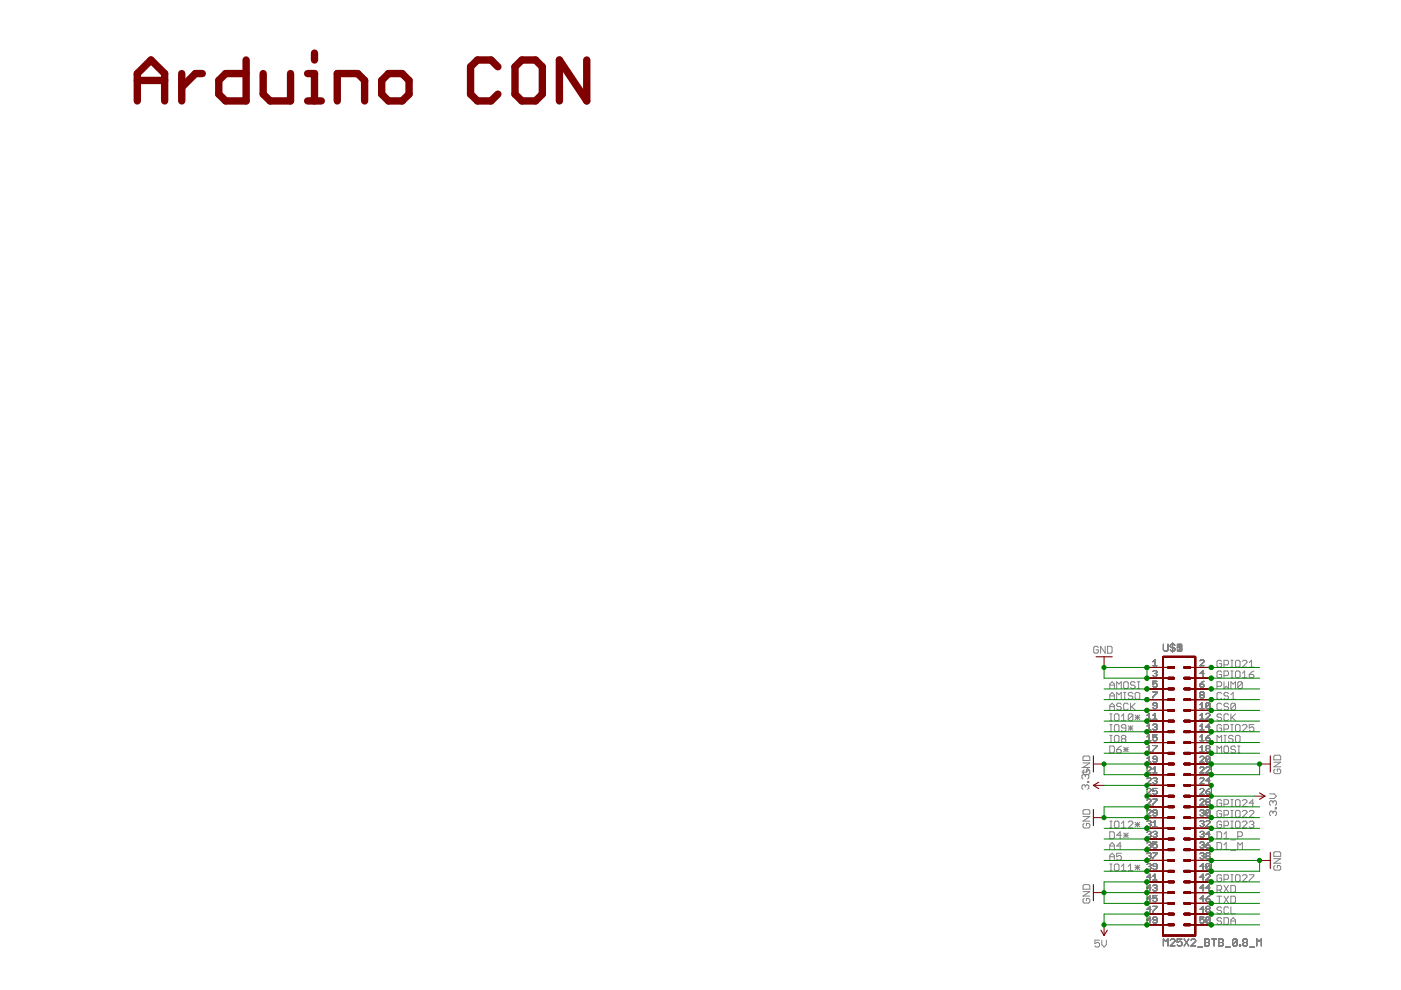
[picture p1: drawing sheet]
<svg xmlns="http://www.w3.org/2000/svg" width="297mm" height="210mm" viewBox="0 0 297 210" stroke-linecap="round" stroke-linejoin="round" font-family="sans-serif">
<g fill="none" stroke="#808080" stroke-width=".21">
<path d="M232.9 137.3l-.3-.3h-.5l-.2 .3v1l.2 .2h.5l.3-.2v-.5h-.5M234.3 137v1.5l-1-1.5v1.5M234.8 137h.7l.3 .3v1l-.3 .2h-.7zM246.7 136.6v1.2l.2 .2h.5l.2-.2v-1.2M248.6 136.4v1.9M249.1 136.8l-.2-.2h-.5l-.3 .2v.3l.3 .2h.5l.2 .3-.2 .4h-.5l-.3-.2M249.6 137.3h1M249.6 137.1l.5-.5v1.4M249.6 137.3l.5-.2 .5 .2M249.8 136.6l-.2 .2M250.1 136.8l.5-.2h-1v1.2l.2 .2M250.3 136.6l.3 .2v.3"/>
<path d="M250.3 136.6v1.4l.3-.2v-.5M250.3 136.6l-.7 .7M250.6 137.1l-1 .9h1M250.6 137.1l-.3 .2 .3 .3M261 140h.5M261.2 140v1.5M262.2 140h.5l.2 .3v.9l-.2 .3h-.5l-.3-.3v-.9zM235.3 151.4h.5M235.3 152.8h.5M235.3 158.2h.7l.3 .2v1l-.3 .2h-.7zM235.3 157.4h.5M235.3 155.9h.5"/>
<path d="M235.3 146v-1l.5-.5 .5 .5v1M235.3 148.3v-1l.5-.5 .5 .5v1M235.3 150.5v-.9l.5-.5 .5 .5v.9M235.3 155.1h.5M235.3 153.6h.5M235.3 149.8h1M235.3 147.6h1M235.3 145.3h1M235.5 151.4v1.4M235.5 153.6v1.5M235.5 155.9v1.5M236.3 153.9l.2-.3h.5l.2 .3v1l-.2 .2h-.5l-.2-.2z"/>
<path d="M236.3 151.6l.2-.2h.5l.2 .2v1l-.2 .2h-.5l-.2-.2zM236.3 156.1l.2-.2h.5l.2 .2v1l-.2 .3h-.5l-.2-.3zM236.8 158.9h.7l.2 .3v.2l-.2 .2h-.5l-.2-.2zM236.8 146v-1.5l.4 .5 .5-.5v1.5M236.8 148.3v-1.5l.4 .5 .5-.5v1.5M237.7 149.3l-.2-.2h-.5l-.2 .2v.3l.2 .2h.5l.2 .3-.2 .4h-.5l-.2-.2M237.7 158.2l-.9 .7M237.8 152.8h.9M237.8 151.8l.4-.4v1.4M238 156.6l-.2 .3 .2 .5h.5l.2-.3-.2-.5M238 156.6l-.2-.2v-.3l.2-.2h.5l.2 .2v.3l-.2 .2M238 156.6h.5"/>
<path d="M238.2 158.9h1M238.2 158.4l1 1M238.2 146.8h.5M238.2 148.3h.5M238.5 144.5h.5l.2 .3v1l-.2 .2h-.5l-.3-.2v-1zM238.5 146.8v1.5M238.7 154.4h-.7l-.2-.3 .2-.5h.5l.2 .3v1l-.2 .2h-.5l-.2-.2M238.7 158.4v1M239.2 149.3l-.2-.2h-.5l-.3 .2v1l.3 .2h.5l.2-.2M239.2 154.4h1M239.2 153.9l1 1M239.2 158.4l-1 1"/>
<path d="M239.7 149.1v1.4M239.7 153.9v1M239.9 149.8l.8 .7M240.2 153.9l-1 1M240.2 147.1l-.3-.3h-.5l-.2 .5 .2 .3h.5l.3 .2v.2l-.3 .3h-.5l-.2-.3M240.2 151.6l-.3-.2h-.5l-.2 .2v1M240.2 151.6v1l-.3 .2h-.5l-.2-.2M240.2 151.6l-1 1M240.7 144.8l-.3-.3h-.5l-.2 .3v.2l.2 .3h.5l.3 .2v.3l-.3 .2h-.5l-.2-.2M240.7 152.1h.9M240.7 151.6l.9 1M240.7 149.1l-1 1"/>
<path d="M240.9 146.8h.5l.2 .3v.9l-.2 .3h-.5l-.2-.3v-.9zM241.2 151.6v1M241.2 144.5h.4M241.2 146h.4M241.4 144.5v1.5M241.6 151.6l-.9 1M243.2 151.7l.4-.4v1.2M243.2 153.9l.4-.4v1.3M243.2 156.2l.4-.4v1.3M243.2 158.5l.4-.4v1.2M243.2 152.5h.8M243.2 154.8h.8"/>
<path d="M243.2 157.1h.8M243.2 159.3h.8M244.4 140.3l.5-.4v1.2M244.4 151.7l.5-.4v1.2M244.4 141.1h.9M244.4 142.4l.3-.2h.4l.2 .2-.2 .4M244.4 146.7h.9v.2l-.9 .9v.2M244.4 153.7l.3-.2h.4l.2 .2-.2 .5M244.4 158.1h.9v.2l-.9 .8v.2M244.4 152.5h.9M244.9 142.8h.2M244.9 154.2h.2"/>
<path d="M245.1 142.8l.2 .2-.2 .4h-.4l-.3-.2M245.1 154.2l.2 .2-.2 .4h-.4l-.3-.2M245.3 144.4h-.9v.7l.5-.2 .4 .2v.4l-.2 .2h-.4l-.3-.2M245.3 149.6h-.6l-.3-.2 .3-.4h.4l.2 .2v.8l-.2 .2h-.4l-.3-.2M245.3 155.8h-.9v.6l.5-.2 .4 .2v.4l-.2 .3h-.4l-.3-.3M254.4 140.1l.2-.2h.5l.2 .2v.2l-.9 .8h.9M254.4 145.1h.7l.2 .4-.2 .2h-.5l-.2-.2zM254.4 150.2h.9M254.4 149.4l.5-.4v1.2M254.4 151.7l.5-.4v1.2M254.4 153.9l.5-.4v1.3M254.4 156.2l.5-.4v1.3"/>
<path d="M254.4 158.5l.5-.4v1.2M254.4 152.5h.9M254.4 154.8h.9M254.4 157.1h.9M254.4 159.3h.9M254.6 147.3l-.2-.2 .2-.4h.5l.2 .2-.2 .4M254.6 147.3l-.2 .3 .2 .4h.5l.2-.2-.2-.5M254.6 147.3h.5M255.3 142.8h-.9l.7-.6v1.2M255.3 144.4l-.9 .7M255.7 156.4h.6l.2 .4-.2 .3h-.4l-.2-.3zM255.7 151.5l.2-.2h.4l.2 .2v.2l-.8 .8h.8"/>
<path d="M255.9 158.7l-.2-.2 .2-.4h.4l.2 .2-.2 .4M255.9 158.7l-.2 .2 .2 .4h.4l.2-.2-.2-.4M255.9 158.7h.4M256.5 149.2l-.2-.2h-.4l-.2 .2v.8M256.5 149.2v.8l-.2 .2h-.4l-.2-.2M256.5 149.2l-.8 .8M256.5 154.2h-.8l.6-.7v1.3M256.5 155.8l-.8 .6M258 159.6v-1.4l.5 .5 .5-.5v1.4M258 145.5h.8l.2-.2v-.5l-.2-.3h-.8v1.5M258 157.4v-1.5l.5 .5 .5-.5v1.5M259 151.6l-.2-.2h-.5l-.3 .2v.2l.3 .3h.5l.2 .2-.2 .5h-.5l-.3-.2"/>
<path d="M259 140.3l-.2-.3h-.5l-.3 .3v.9l.3 .3h.5l.2-.3v-.5h-.5M259 142.5l-.2-.2h-.5l-.3 .2v1l.3 .2h.5l.2-.2v-.5h-.5M259 147.1l-.2-.3h-.5l-.3 .3v.9l.3 .3h.5l.2-.3M259 149.3l-.2-.2h-.5l-.3 .2v1l.3 .2h.5l.2-.2M259 153.9l-.2-.3h-.5l-.3 .3v1l.3 .2h.5l.2-.2v-.5h-.5M259.5 141h.7l.3-.3v-.4l-.3-.3h-.7v1.5M259.5 143.2h.7l.3-.2v-.5l-.3-.2h-.7v1.4M259.5 144.5v1.5l.5-.5 .5 .5v-1.5M259.5 154.6h.7l.3-.2v-.5l-.3-.3h-.7v1.5M259.5 157.4h.5M259.5 155.9h.5M259.7 158.2h.5l.3 .2v1l-.3 .2h-.5l-.2-.2v-1z"/>
<path d="M259.7 155.9v1.5M260.5 147.1l-.3-.3h-.5l-.2 .5 .2 .3h.5l.3 .2v.2l-.3 .3h-.5l-.2-.3M260.5 151.6l-.3-.2h-.5l-.2 .2v1l.2 .2h.5l.3-.2M260.5 149.3l-.3-.2h-.5l-.2 .2v.3l.2 .2h.5l.3 .3-.3 .4h-.5l-.2-.2M261 146v-1.5l.5 .5 .4-.5v1.5M261 151.4v1.4M261 147.3l.5-.5v1.5M261 155.1h.5M261 153.6h.5M261 148.3h.9M261 141.5h.5M261 142.3h.5"/>
<path d="M261 143.7h.5M261.2 152.1l.7 .7M261.2 142.3v1.4M261.2 153.6v1.5M261.5 156.1l-.3-.2h-.5l-.2 .2v.3l.2 .2h.5l.3 .3v.2l-.3 .3h-.5l-.2-.3M261.9 149.3l-.2-.2h-.5l-.2 .2v1M261.9 158.4l-.2-.2h-.5l-.2 .5 .2 .2h.5l.2 .3v.2l-.2 .2h-.5l-.2-.2M261.9 151.4l-.9 .9M261.9 149.3v1l-.2 .2h-.5l-.2-.2M261.9 156.1l.3-.2h.5l.2 .2v1l-.2 .3h-.5l-.3-.3zM261.9 149.3l-.9 1M262.2 142.3h.5l.2 .2v1l-.2 .2h-.5l-.3-.2v-1z"/>
<path d="M262.2 153.6h.5l.2 .3v1l-.2 .2h-.5l-.3-.2v-1zM262.4 158.2h.5M262.4 159.6h.5M262.7 158.2v1.4M263.4 153.9l.3-.3h.4l.3 .3v.2l-1 1h1M263.4 144.8l-.2-.3h-.5l-.3 .3v1M263.4 144.8v1l-.2 .2h-.5l-.3-.2M263.4 144.8l-1 1M263.4 140.3l.3-.3h.4l.3 .3v.2l-1 1h1M263.4 143.7h1M263.4 142.7l.5-.4v1.4M264.9 143h.7l.2 .2v.3l-.2 .2h-.5l-.2-.2z"/>
<path d="M264.9 141.5h.9M264.9 140.5l.5-.5v1.5M265.8 153.6h-.9v.8l.5-.3h.2l.2 .3v.5l-.2 .2h-.5l-.2-.2M265.8 142.3l-.9 .7M229.4 163.7h1M229.4 162.7h1.7M229.6 161.8h1.5l-1.5 .9M229.6 173.1h1.5l-1.5 1h1.5M229.9 174.6l-.3 .2v.5l.3 .3h.9l.3-.3v-.5l-.3-.2h-.5v.5M229.9 163.2l-.3 .2v.5l.5 .5M229.9 160.3h.9l.3 .2v.7h-1.5v-.7zM229.9 171.7h.9l.3 .2v.7h-1.5v-.7z"/>
<path d="M230.1 166.6l-.2-.2h-.3l-.2 .2v.5l.2 .3M230.1 166.6l.3-.2h.2l.3 .2v.5l-.3 .3M230.1 164.4v.3M230.1 166.6v.3M230.3 163.2h.6l-.6 .5zM230.4 162.7l.7 .7v.5l-.3 .3h-1.2l-.2 .2v.5l.2 .3M230.4 164.2l-.3 .2M230.6 164.2l.3 .2v.5l-.3 .3M230.6 165.7h.3v.2h-.3zM235.3 175.6h.5M235.3 174.1h.5M235.3 176.4h.7l.3 .2v1l-.3 .2h-.7z"/>
<path d="M235.3 179.4h1M235.5 174.1v1.5M236.3 174.3l.2-.2h.5l.2 .2v1l-.2 .3h-.5l-.2-.3zM237.7 179.4h-.9l.7-.8v1.5M237.7 177.1h-.9l.7-.7v1.4M237.8 175.6h.9M237.8 174.6l.4-.5v1.5M238.2 177.1h1M238.2 176.6l1 1M238.7 176.6v1M239.2 174.3l.2-.2h.5l.3 .2v.3l-1 1h1M239.2 176.6l-1 1"/>
<path d="M240.7 174.3l.9 1M240.7 174.8h.9M241.2 174.3v1M241.6 174.3l-.9 1M243.2 161.6h.8M243.2 160.8l.4-.4v1.2M243.2 162.8l.2-.2h.4l.2 .2v.2l-.8 .9h.8M243.2 165.1l.2-.2h.4l.2 .2v.2l-.8 .9h.8M243.2 167.4l.2-.2h.4l.2 .2v.2l-.8 .8h.8M243.2 169.7l.2-.3h.4l.2 .3v.2l-.8 .8h.8M243.2 171.9l.2-.2h.4l.2 .2v.2l-.8 .9h.8M243.2 174.2l.2-.2h.4l.2 .2-.2 .4"/>
<path d="M243.2 176.5l.2-.2h.4l.2 .2-.2 .4M243.2 178.8l.2-.3h.4l.2 .3-.2 .4M243.6 174.6h.2M243.6 176.9h.2M243.6 179.2h.2M243.8 174.6l.2 .2-.2 .4h-.4l-.2-.2M243.8 176.9l.2 .2-.2 .4h-.4l-.2-.2M243.8 179.2l.2 .2-.2 .4h-.4l-.2-.2M244.4 163l.5-.4v1.3M244.4 174.4l.5-.4v1.2M244.4 165.1l.3-.2h.4l.2 .2-.2 .4M244.4 169.4h.9v.3l-.9 .8v.2"/>
<path d="M244.4 176.5l.3-.2h.4l.2 .2-.2 .4M244.4 163.9h.9M244.4 175.2h.9M244.9 165.5h.2M244.9 176.9h.2M245.1 165.5l.2 .2-.2 .5h-.4l-.3-.3M245.1 176.9l.2 .2-.2 .4h-.4l-.3-.2M245.3 161h-.6l-.3-.2 .3-.4h.4l.2 .2v.8l-.2 .2h-.4l-.3-.2M245.3 167.2h-.9v.6l.5-.2 .4 .2v.4l-.2 .2h-.4l-.3-.2M245.3 172.3h-.6l-.3-.2 .3-.4h.4l.2 .2v.9l-.2 .2h-.4l-.3-.2M245.3 178.5h-.9v.7l.5-.2 .4 .2v.4l-.2 .2h-.4l-.3-.2M254.4 160.6l.2-.2h.5l.2 .2v.2l-.9 .8h.9"/>
<path d="M254.4 162.8l.2-.2h.5l.2 .2v.2l-.9 .9h.9M254.4 165.1l.2-.2h.5l.2 .2v.2l-.9 .9h.9M254.4 167.4l.2-.2h.5l.2 .2v.2l-.9 .8h.9M254.4 169.7l.2-.3h.5l.2 .3v.2l-.9 .8h.9M254.4 171.9l.2-.2h.5l.2 .2-.2 .4M254.4 174.2l.2-.2h.5l.2 .2-.2 .4M254.4 176.5l.2-.2h.5l.2 .2-.2 .4M254.4 178.8l.2-.3h.5l.2 .3-.2 .4M254.9 172.3h.2M254.9 174.6h.2M254.9 176.9h.2M254.9 179.2h.2"/>
<path d="M255.1 172.3l.2 .3-.2 .4h-.5l-.2-.2M255.1 174.6l.2 .2-.2 .4h-.5l-.2-.2M255.1 176.9l.2 .2-.2 .4h-.5l-.2-.2M255.1 179.2l.2 .2-.2 .4h-.5l-.2-.2M255.7 167.8h.6l.2 .4-.2 .2h-.4l-.2-.2zM255.7 179.2h.6l.2 .4-.2 .2h-.4l-.2-.2zM255.7 162.8l.2-.2h.4l.2 .2v.2l-.8 .9h.8M255.7 174.2l.2-.2h.4l.2 .2v.2l-.8 .8h.8M255.9 170.1l-.2-.2 .2-.5h.4l.2 .3-.2 .4M255.9 170.1l-.2 .2 .2 .4h.4l.2-.2-.2-.4M255.9 170.1h.4M256.5 160.6v.8l-.2 .2h-.4l-.2-.2"/>
<path d="M256.5 160.6l-.2-.2h-.4l-.2 .2v.8M256.5 171.9l-.2-.2h-.4l-.2 .2v.9M256.5 171.9v.9l-.2 .2h-.4l-.2-.2M256.5 165.5h-.8l.6-.6v1.3M256.5 176.9h-.8l.6-.6v1.2M256.5 160.6l-.8 .8M256.5 167.2l-.8 .6M256.5 171.9l-.8 .9M256.5 178.5l-.8 .7M258 176.4h.8l.2 .2v1l-.2 .2h-.8zM258 178.6h.8l.2 .3v1l-.2 .2h-.8zM259 174.3l-.2-.2h-.5l-.3 .2v1l.3 .3h.5l.2-.3v-.5h-.5"/>
<path d="M259 169.8l-.2-.3h-.5l-.3 .3v1l.3 .2h.5l.2-.2v-.5h-.5M259 172.1l-.2-.3h-.5l-.3 .3v.9l.3 .3h.5l.2-.3v-.4h-.5M259.5 175.1h.7l.3-.3v-.5l-.3-.2h-.7v1.5M259.5 170.5h.7l.3-.2v-.5l-.3-.3h-.7v1.5M259.5 172.8h.7l.3-.2v-.5l-.3-.3h-.7v1.5M259.5 177.8h1M259.5 176.8l.5-.4v1.4M259.5 179.1l.5-.5v1.5M261 175.6h.5M261 174.1h.5M261 178.1h.9M261 169.5h.5"/>
<path d="M261 171h.5M261 171.8h.5M261 173.3h.5M261.2 169.5v1.5M261.2 171.8v1.5M261.2 174.1v1.5M261.9 172.1l.3-.3h.5l.2 .3v.9l-.2 .3h-.5l-.3-.3zM262.2 174.1h.5l.2 .2v1l-.2 .3h-.5l-.3-.3v-1zM262.2 169.5h.5l.2 .3v1l-.2 .2h-.5l-.3-.2v-1zM262.4 177.3h.8l.2-.2v-.5l-.2-.2h-.8v1.4M263.4 174.3l.3-.2h.4l.3 .2v.3l-1 1h1M263.4 169.8l.3-.3h.4l.3 .3v.2l-1 1h1"/>
<path d="M263.4 172.1l.3-.3h.4l.3 .3v.2l-1 1h1M264.9 174.3l.2-.2h.5l.2 .2-.2 .5M264.9 172.1l.2-.3h.5l.2 .3v.2l-.9 1h.9M265.4 174.8h.2M265.6 174.8l.2 .3-.2 .5h-.5l-.2-.3M265.8 170.3h-.9l.7-.8v1.5M269.2 168.3h.9l.5 .5-.5 .5h-.9M269.9 172.2l-.3-.2h-.2l-.2 .2v.5l.2 .3M269.9 170l-.3-.2h-.2l-.2 .2v.5l.2 .3M269.9 172.2l.2-.2h.3l.2 .2v.5l-.2 .3M269.9 170v.3M269.9 172.2v.3"/>
<path d="M269.9 170l.2-.2h.3l.2 .2v.5l-.2 .3M270.1 161.6h1.4l-1.4 1h1.4M270.3 160.1h1l.2 .3v.7h-1.4v-.7zM270.3 163.1l-.2 .2v.5l.2 .2h1l.2-.2v-.5l-.2-.2h-.5v.5M270.4 171.2h.2v.3h-.2zM229.6 189h1.5l-1.5 1h1.5M229.9 190.5l-.3 .2v.5l.3 .3h.9l.3-.3v-.5l-.3-.2h-.5v.5M229.9 187.6h.9l.3 .2v.7h-1.5v-.7zM233.1 199.3h-1v.8l.5-.3h.3l.2 .3v.5l-.2 .2h-.5l-.3-.2M233.6 199.3v1l.5 .5 .5-.5v-1M235.3 180.1v-1l.5-.5 .5 .5v1M235.3 182.4v-1l.5-.5 .5 .5v1"/>
<path d="M235.3 184.6h.5M235.3 183.2h.5M235.3 181.7h1M235.5 183.2v1.4M236.3 183.4l.2-.2h.5l.2 .2v1l-.2 .2h-.5l-.2-.2zM237.7 180.9h-.9v.8l.4-.3h.3l.2 .3v.4l-.2 .3h-.5l-.2-.3M237.8 183.7l.4-.5v1.4M237.8 184.6h.9M239.2 184.6h1M239.2 183.7l.5-.5v1.4M240.7 183.4l.9 1M240.7 183.9h.9"/>
<path d="M241.2 183.4v1M241.6 183.4l-.9 1M243.2 181l.2-.2h.4l.2 .2-.2 .4M243.2 183.3l.2-.2h.4l.2 .2-.2 .4M243.6 181.4h.2M243.6 183.7h.2M243.8 181.4l.2 .3-.2 .4h-.4l-.2-.2M243.8 183.7l.2 .2-.2 .4h-.4l-.2-.2M244 186h-.8l.6-.6v1.2M244 188.3h-.8l.6-.7v1.3M244 190.5h-.8l.6-.6v1.3M244 192.8h-.8l.6-.6v1.2"/>
<path d="M244 195.1h-.8l.6-.6v1.2M244.4 185.8l.5-.4v1.2M244.4 180.8h.9v.2l-.9 .9v.2M244.4 187.8l.3-.2h.4l.2 .2-.2 .5M244.4 192.2h.9v.2l-.9 .8v.2M244.4 186.6h.9M244.9 188.3h.2M245.1 188.3l.2 .2-.2 .4h-.4l-.3-.2M245.3 183.7h-.6l-.3-.2 .3-.4h.4l.2 .2v.8l-.2 .2h-.4l-.3-.2M245.3 189.9h-.9v.6l.5-.2 .4 .2v.4l-.2 .3h-.4l-.3-.3M245.3 195.1h-.6l-.3-.2 .3-.4h.4l.2 .2v.8l-.2 .2h-.4l-.3-.2M248.1 199.3l.3-.2h.5l.2 .2v.3l-1 1h1"/>
<path d="M250.6 199.1h-1v.7l.5-.2h.2l.3 .2v.5l-.3 .3h-.5l-.2-.3M251.1 199.1l.9 1.5M252 199.1l-.9 1.5M252.5 199.3l.3-.2h.5l.2 .2v.3l-1 1h1M254.4 181l.2-.2h.5l.2 .2-.2 .4M254.9 181.4h.2M255.1 181.4l.2 .3-.2 .4h-.5l-.2-.2M255.3 194.5h-.9v.6l.5-.2 .4 .2v.4l-.2 .2h-.5l-.2-.2M255.3 183.7h-.9l.7-.6v1.2M255.3 186h-.9l.7-.6v1.2M255.3 188.3h-.9l.7-.7v1.3M255.3 190.5h-.9l.7-.6v1.3"/>
<path d="M255.3 192.8h-.9l.7-.6v1.2M255.5 199.1h.7l.2 .2-.2 .5 .2 .3v.2l-.2 .3h-.7zM255.5 199.8h.7M255.7 190.5h.6l.2 .4-.2 .3h-.4l-.2-.3zM255.7 185.6l.2-.2h.4l.2 .2v.2l-.8 .8h.8M255.9 192.8l-.2 .2 .2 .4h.4l.2-.2-.2-.4M255.9 181.4l-.2 .3 .2 .4h.4l.2-.2-.2-.5M255.9 181.4l-.2-.2 .2-.4h.4l.2 .2-.2 .4M255.9 192.8l-.2-.2 .2-.4h.4l.2 .2-.2 .4M255.9 181.4h.4M255.9 192.8h.4M256.5 183.3l-.2-.2h-.4l-.2 .2v.8"/>
<path d="M256.5 194.7l-.2-.2h-.4l-.2 .2v.8M256.5 183.3v.8l-.2 .2h-.4l-.2-.2M256.5 194.7v.8l-.2 .2h-.4l-.2-.2M256.5 188.3h-.8l.6-.7v1.3M256.5 183.3l-.8 .8M256.5 189.9l-.8 .6M256.5 194.7l-.8 .8M256.9 199.1h1M257.4 199.1v1.5M258 188.7h.8l.2-.2v-.5l-.2-.3h-.8v1.5M258 190h1M258.4 199.1h.7l.3 .2v.3l-.3 .2 .3 .3v.2l-.3 .3h-.7z"/>
<path d="M258.4 199.8h.7M258.5 190v1.5M258.5 188.7l.5 .5M259 192.5l-.2-.2h-.5l-.3 .2v.3l.3 .2h.5l.2 .3v.2l-.2 .2h-.5l-.3-.2M259 185.7l-.2-.2h-.5l-.3 .2v1l.3 .2h.5l.2-.2v-.5h-.5M259 194.8l-.2-.2h-.5l-.3 .2v.3l.3 .2h.5l.2 .2-.2 .5h-.5l-.3-.2M259.5 186.4h.7l.3-.2v-.5l-.3-.2h-.7v1.4M259.5 194.6h.7l.3 .2v1l-.3 .2h-.7zM259.5 180.1h1M259.5 190l1 1.5M259.5 187.7l1 1.5M260.5 192.5l-.3-.2h-.5l-.2 .2v1l.2 .2h.5l.3-.2"/>
<path d="M260.5 190l-1 1.5M260.5 187.7l-1 1.5M261 190h.7l.2 .2v1l-.2 .3h-.7zM261 187.7h.7l.2 .3v1l-.2 .2h-.7zM261 192.3v1.4h.9M261 196v-.9l.5-.5 .4 .5v.9M261 180.3h.9M261 195.3h.9M261 185.5h.5M261 186.9h.5M261.2 185.5v1.4M262.2 185.5h.5l.2 .2v1l-.2 .2h-.5l-.3-.2v-1z"/>
<path d="M262.3 199.3v1l-.2 .3h-.5l-.3-.3M262.3 199.3l-.2-.2h-.5l-.3 .2v1M262.3 199.3l-1 1M262.4 180.1v-1.5l.5 .5 .5-.5v1.5M263.4 185.7l.3-.2h.4l.3 .2v.2l-1 1h1M263.8 199.8l-.3 .3v.2l.3 .3h.5l.2-.3v-.2l-.2-.3M263.8 199.8l-.3-.2v-.3l.3-.2h.5l.2 .2-.2 .5M263.8 199.8h.5M264.9 185.5h.9v.2l-.9 1v.2M270.1 180.8l.2-.2h1l.2 .2v.8h-1.4zM270.1 182.1h1.4l-1.4 .9h1.4M270.3 183.5l-.2 .3v.5l.2 .2h1l.2-.2v-.5l-.2-.3h-.5v.5"/>
<path d="M246.7 200.6v-1.5l.4 .5 .5-.5v1.5M254 200.8h1M259.8 200.8h1M262.8 200.3h.2v.3h-.2zM265 200.8h.9M266.5 200.6v-1.5l.4 .5 .5-.5v1.5"/>
</g>
<g fill="none" stroke="#800000" stroke-width="1.6">
<path d="M29.1 17.1h5.8M38.5 15.6v5.8M42.9 15.6h-1.5l-2.9 2.9M52.2 12.7v8.7h-4.4l-1.4-1.4v-2.9l1.4-1.5h4.4M55.8 15.6v4.4l1.5 1.4h4.3v-5.8M65.2 15.6h1.5v5.8M66.7 11.3v1.4M82.4 15.6h2.9l1.4 1.5v2.9l-1.4 1.4h-2.9l-1.5-1.4v-2.9zM105.6 14.2l-1.5-1.5h-2.9l-1.4 1.5v5.8l1.4 1.4h2.9l1.5-1.4M109.2 14.2l1.4-1.5h2.9l1.5 1.5v5.8l-1.5 1.4h-2.9l-1.4-1.4zM124.4 12.7v8.7l-5.8-8.7v8.7M29.1 21.4v-5.8l2.9-2.9 2.9 2.9v5.8"/>
<path d="M65.2 21.4h2.9M71.5 21.4v-5.8h4.3l1.5 1.5v4.3"/>
</g>
<g fill="none" stroke="#800000" stroke-width=".55">
<path d="M247.7 146.1h1.2M247.7 143.8h1.2M247.7 141.5h1.2M247.7 150.6h1.2M247.7 148.3h1.2M247.7 152.9h1.2M247.7 155.2h1.2M247.7 157.4h1.2M247.7 159.7h1.2M251.1 146.1h1.2M251.1 143.8h1.2M251.1 141.5h1.2"/>
<path d="M251.1 150.6h1.2M251.1 148.3h1.2M251.1 152.9h1.2M251.1 155.2h1.2M251.1 157.4h1.2M251.1 159.7h1.2M247.7 162h1.2M247.7 168.8h1.2M247.7 166.5h1.2M247.7 164.3h1.2M247.7 173.4h1.2M247.7 171.1h1.2"/>
<path d="M247.7 175.6h1.2M247.7 177.9h1.2M251.1 162h1.2M251.1 168.8h1.2M251.1 166.5h1.2M251.1 164.3h1.2M251.1 173.4h1.2M251.1 171.1h1.2M251.1 175.6h1.2M251.1 177.9h1.2M247.7 180.2h1.2M247.7 182.4h1.2"/>
<path d="M247.7 184.7h1.2M247.7 187h1.2M247.7 189.3h1.2M247.7 191.5h1.2M247.7 193.8h1.2M247.7 196.1h1.2M251.1 180.2h1.2M251.1 182.4h1.2M251.1 184.7h1.2M251.1 187h1.2M251.1 189.3h1.2M251.1 191.5h1.2"/>
<path d="M251.1 193.8h1.2M251.1 196.1h1.2"/>
</g>
<path d="M246.6 139.3h6.8v59.1h-6.8z" fill="none" stroke="#800000" stroke-width=".38"/>
<g fill="none" stroke="#800000" stroke-width=".21">
<path d="M234.1 139.3v2.2M243.2 141.5h4.5M243.2 143.8h4.5M243.2 146.1h4.5M243.2 148.3h4.5M243.2 150.6h4.5M243.2 152.9h4.5M243.2 155.2h4.5M243.2 157.4h4.5M243.2 159.7h4.5M252.3 141.5h4.5M252.3 143.8h4.5"/>
<path d="M252.3 146.1h4.5M252.3 148.3h4.5M252.3 150.6h4.5M252.3 152.9h4.5M252.3 155.2h4.5M252.3 157.4h4.5M252.3 159.7h4.5M231.8 162h2.3M231.8 166.5h2.3M231.8 173.4h2.3M243.2 162h4.5M243.2 164.3h4.5"/>
<path d="M243.2 166.5h4.5M243.2 168.8h4.5M243.2 171.1h4.5M243.2 173.4h4.5M243.2 175.6h4.5M243.2 177.9h4.5M252.3 162h4.5M252.3 164.3h4.5M252.3 166.5h4.5M252.3 168.8h4.5M252.3 171.1h4.5M252.3 173.4h4.5"/>
<path d="M252.3 175.6h4.5M252.3 177.9h4.5M265.9 168.8h2.3M267.1 162h2.2M231.8 189.3h2.3M234.1 196.1v2.3M243.2 180.2h4.5M243.2 182.4h4.5M243.2 184.7h4.5M243.2 187h4.5M243.2 189.3h4.5M243.2 191.5h4.5"/>
<path d="M243.2 193.8h4.5M243.2 196.1h4.5M252.3 180.2h4.5M252.3 182.4h4.5M252.3 184.7h4.5M252.3 187h4.5M252.3 189.3h4.5M252.3 191.5h4.5M252.3 193.8h4.5M252.3 196.1h4.5M267.1 182.4h2.2"/>
</g>
<path d="M232.4 139.3h3.4M231.8 160.3v3.4M231.8 171.6v3.4M233 165.8l-1.2 .7 1.2 .7M267.1 168.1l1.1 .7-1.1 .7M269.3 160.3v3.4M231.8 187.6v3.4M233.4 197.2l.7 1.2 .7-1.2M269.3 180.7v3.4" fill="none" stroke="#800000" stroke-width=".23"/>
<g fill="#008000" stroke="#008000" stroke-width=".21">
<circle cx="256.8" cy="152.9" r=".44"/>
<circle cx="256.8" cy="159.7" r=".44"/>
<circle cx="256.8" cy="157.4" r=".44"/>
<circle cx="243.2" cy="175.6" r=".44"/>
<circle cx="243.2" cy="184.7" r=".44"/>
<circle cx="243.2" cy="155.2" r=".44"/>
<circle cx="243.2" cy="152.9" r=".44"/>
<circle cx="243.2" cy="180.2" r=".44"/>
<circle cx="243.2" cy="182.4" r=".44"/>
<circle cx="243.2" cy="177.9" r=".44"/>
<circle cx="243.2" cy="159.7" r=".44"/>
<circle cx="243.2" cy="157.4" r=".44"/>
<circle cx="256.8" cy="177.9" r=".44"/>
<circle cx="256.8" cy="180.2" r=".44"/>
<circle cx="256.8" cy="146.1" r=".44"/>
<circle cx="256.8" cy="191.5" r=".44"/>
<circle cx="256.8" cy="189.3" r=".44"/>
<circle cx="256.8" cy="150.6" r=".44"/>
<circle cx="256.8" cy="148.3" r=".44"/>
<circle cx="256.8" cy="196.1" r=".44"/>
<circle cx="256.8" cy="193.8" r=".44"/>
<circle cx="256.8" cy="141.5" r=".44"/>
<circle cx="256.8" cy="171.1" r=".44"/>
<circle cx="256.8" cy="143.8" r=".44"/>
<circle cx="256.8" cy="155.2" r=".44"/>
<circle cx="256.8" cy="175.6" r=".44"/>
<circle cx="256.8" cy="187" r=".44"/>
<circle cx="256.8" cy="173.4" r=".44"/>
<circle cx="243.2" cy="148.3" r=".44"/>
<circle cx="243.2" cy="146.1" r=".44"/>
<circle cx="243.2" cy="150.6" r=".44"/>
<circle cx="243.2" cy="143.8" r=".44"/>
<circle cx="243.2" cy="141.5" r=".44"/>
<circle cx="234.1" cy="141.5" r=".44"/>
<circle cx="234.1" cy="189.3" r=".44"/>
<circle cx="243.2" cy="191.5" r=".44"/>
<circle cx="243.2" cy="187" r=".44"/>
<circle cx="243.2" cy="189.3" r=".44"/>
<circle cx="243.2" cy="162" r=".44"/>
<circle cx="234.1" cy="162" r=".44"/>
<circle cx="243.2" cy="164.3" r=".44"/>
<circle cx="243.2" cy="171.1" r=".44"/>
<circle cx="243.2" cy="173.4" r=".44"/>
<circle cx="234.1" cy="173.4" r=".44"/>
<circle cx="256.8" cy="182.4" r=".44"/>
<circle cx="267" cy="182.4" r=".44"/>
<circle cx="256.8" cy="184.7" r=".44"/>
<circle cx="256.8" cy="162" r=".44"/>
<circle cx="256.8" cy="164.3" r=".44"/>
<circle cx="267" cy="162" r=".44"/>
<circle cx="243.2" cy="193.8" r=".44"/>
<circle cx="243.2" cy="196.1" r=".44"/>
<circle cx="234.1" cy="196.1" r=".44"/>
<circle cx="243.2" cy="166.5" r=".44"/>
<circle cx="243.2" cy="168.8" r=".44"/>
<circle cx="256.8" cy="168.8" r=".44"/>
<circle cx="256.8" cy="166.5" r=".44"/>
</g>
<g fill="none" stroke="#008000" stroke-width=".21">
<path d="M234.1 152.9h9.1M234.1 159.7h9.1M234.1 157.4h9.1M234.1 155.2h9.1M234.1 146.1h9.1M234.1 150.6h9.1M234.1 148.3h9.1M234.1 141.5h9.1v2.3h-9.1zM256.8 152.9h10.3M256.8 159.7h10.3M256.8 157.4h10.3M256.8 155.2h10.3"/>
<path d="M256.8 146.1h10.3M256.8 150.6h10.3M256.8 148.3h10.3M256.8 141.5h10.3M256.8 143.8h10.3M234.1 175.6h9.1M234.1 177.9h9.1M234.1 171.1h9.1v2.3h-9.1zM234.1 162h9.1v2.3h-9.1zM234.1 166.5h9.1v2.3M256.8 175.6h10.3M256.8 177.9h10.3"/>
<path d="M256.8 171.1h10.3M256.8 173.4h10.3M256.8 162h10.3v2.3h-10.3zM256.8 166.5v2.3h9.1M234.1 184.7h9.1M234.1 180.2h9.1M234.1 182.4h9.1M234.1 187h9.1v4.5h-9.1zM234.1 189.3h9.1M234.1 193.8h9.1v2.3h-9.1zM256.8 182.4h10.3v2.3h-10.3zM256.8 180.2h10.3"/>
<path d="M256.8 191.5h10.3M256.8 189.3h10.3M256.8 196.1h10.3M256.8 193.8h10.3M256.8 187h10.3"/>
</g>
</svg>
